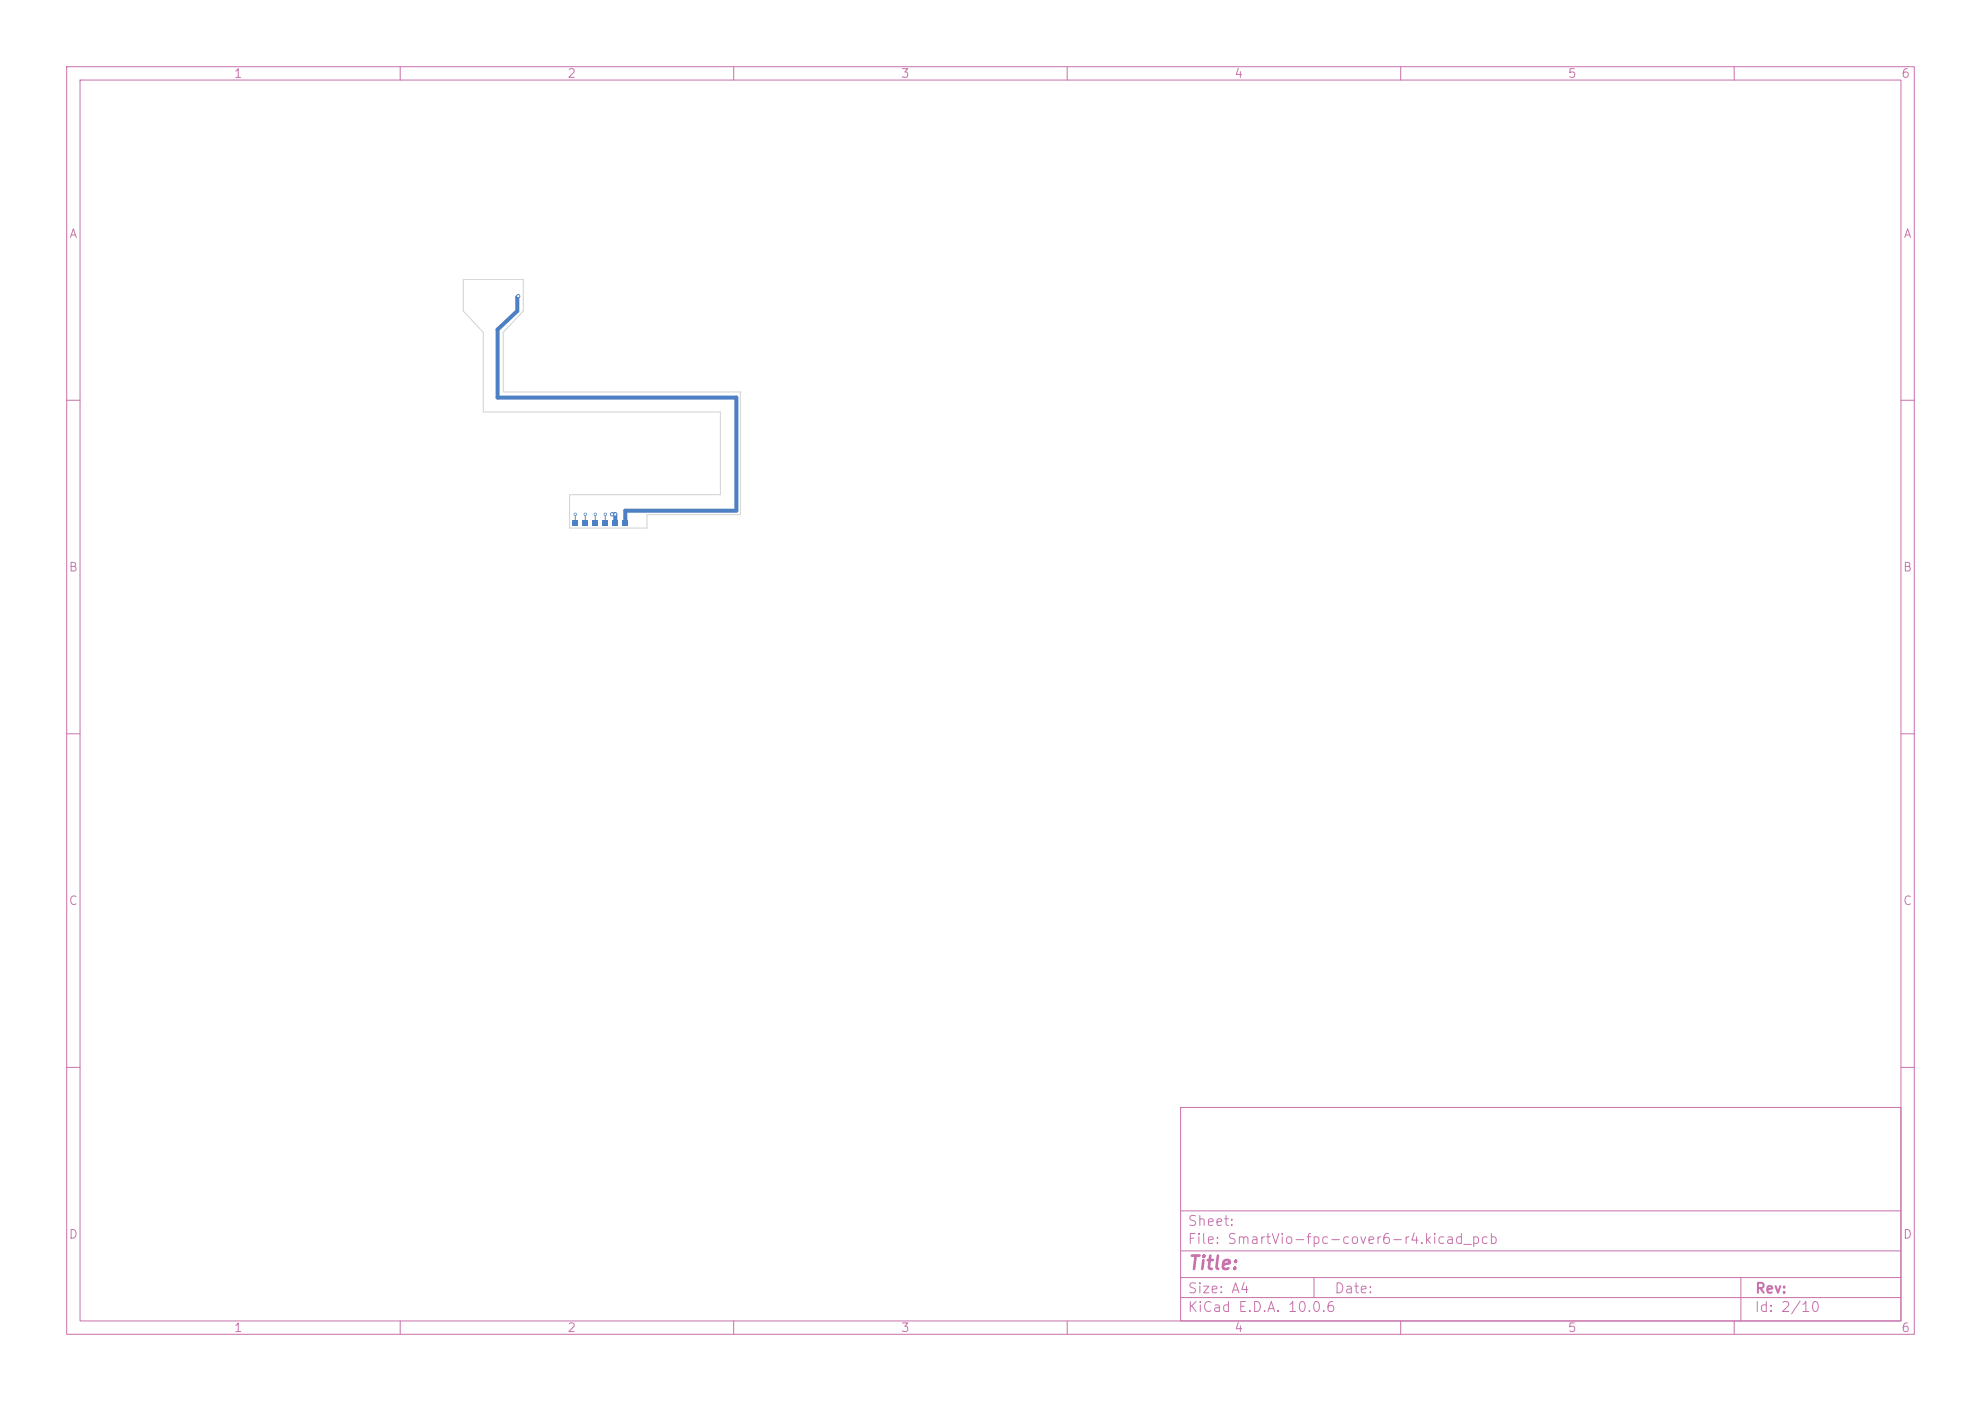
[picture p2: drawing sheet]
<svg xmlns="http://www.w3.org/2000/svg" width="297mm" height="210mm" viewBox="0 0 297 210" stroke-linecap="round" stroke-linejoin="round" font-family="sans-serif">
<defs><g id="words">
<text font-size="2" fill="#c872ab" x="178" y="190.8">Title:</text>
<g font-size="1.5" fill="#c872ab">
<text x="178" y="184.1">Sheet:</text>
<text x="178" y="186.8">File: SmartVio-fpc-cover6-r4.kicad_pcb</text>
<text x="178" y="197">KiCad E.D.A. 10.0.6</text>
<text x="178" y="194.2">Size: A4</text>
<text x="200" y="194.2">Date:</text>
<text x="263" y="197">Id: 2/10</text>
<text x="263" y="194.2">Rev:</text>
</g>
<g font-size="1.3" fill="#c872ab">
<text x="35" y="12">1</text>
<text x="85" y="12">2</text>
<text x="135" y="12">3</text>
<text x="185" y="12">4</text>
<text x="235" y="12">5</text>
<text x="285" y="12">6</text>
<text x="10.3" y="36">A</text>
<text x="285.3" y="36">A</text>
<text x="10.2" y="86">B</text>
<text x="285.2" y="86">B</text>
<text x="10.2" y="136">C</text>
<text x="285.2" y="136">C</text>
<text x="10.2" y="186">D</text>
<text x="285.2" y="186">D</text>
<text x="35" y="200">1</text>
<text x="85" y="200">2</text>
<text x="135" y="200">3</text>
<text x="185" y="200">4</text>
<text x="235" y="200">5</text>
<text x="285" y="200">6</text>
</g>
</g></defs>
<g fill="none" stroke="#c872ab" stroke-width=".15">
<path d="M10 10h277v190h-277zM12 12h273v186h-273zM60 10v2M110 10v2M160 10v2M210 10v2M260 10v2M10 60h2M285 60h2M10 110h2M285 110h2M10 160h2"/>
<path d="M177 166h108v32h-108zM285 160h2M60 198v2M110 198v2M160 198v2M177 194.5h108M177 191.5h108M177 187.5h108M177 181.5h108M197 191.5v3M210 198v2M260 198v2"/>
<path d="M261 191.5v6.5"/>
</g>
<g fill="#4d7fc4">
<path d="M85.9 78h.7v.7h-.7z"/>
<path d="M87.4 78h.7v.7h-.7z"/>
<path d="M88.9 78h.7v.7h-.7z"/>
<path d="M90.4 78h.7v.7h-.7z"/>
<path d="M91.9 78h.7v.7h-.7z"/>
<path d="M93.4 78h.7v.7h-.7z"/>
</g>
<g fill="#4d7fc4" stroke="#4d7fc4" stroke-width=".15">
<circle cx="86.2" cy="77.1" r=".17"/>
<circle cx="87.7" cy="77.1" r=".18"/>
<circle cx="89.2" cy="77.1" r=".17"/>
<circle cx="90.7" cy="77.1" r=".18"/>
<circle cx="91.8" cy="77.1" r=".22"/>
<circle cx="92.2" cy="77.1" r=".23"/>
<circle cx="77.7" cy="44.4" r=".22"/>
</g>
<path d="M86.2 77.1v1.3M87.7 77.1v1.3M89.3 77.1v1.3M90.8 77.1v1.3" fill="none" stroke="#4d7fc4" stroke-width=".15"/>
<path d="M77.7 44.4l-.2 .2v2l-2.9 2.8v10.2h35.8v17h-16.7v1.8M91.7 77.1h.6v1.3" fill="none" stroke="#4d7fc4" stroke-width=".6"/>
<path d="M69.4 41.9h9v4.7l-3 3.2v9h35.6v18.4h-14v2h-11.6v-5h22.6v-12.4h-35.6v-12l-3-3.2z" fill="none" stroke="#d0d2cd" stroke-width=".15"/>
<g fill="#fff" stroke="#fff" stroke-width=".15">
<circle cx="86.3" cy="77.1" r=".07"/>
<circle cx="87.7" cy="77.1" r=".08"/>
<circle cx="89.3" cy="77.1" r=".07"/>
<circle cx="90.7" cy="77.1" r=".08"/>
<circle cx="91.8" cy="77.1" r=".1"/>
<circle cx="92.2" cy="77.1" r=".1"/>
<circle cx="77.7" cy="44.4" r=".1"/>
</g>
<use href="#words"/>
</svg>
